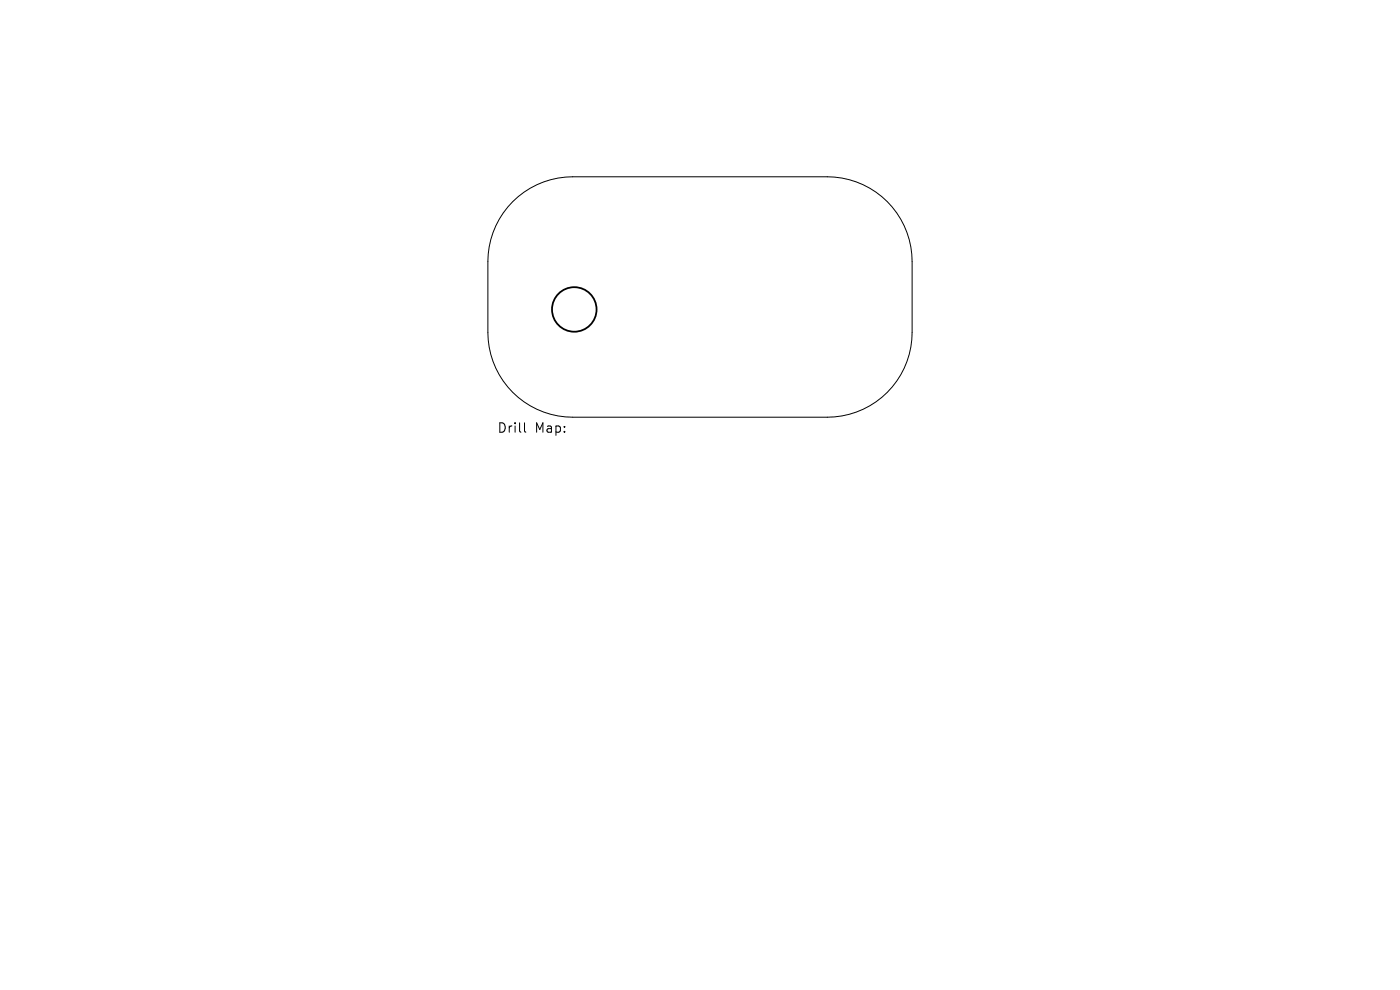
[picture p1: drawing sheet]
<svg xmlns="http://www.w3.org/2000/svg" width="297mm" height="210mm" viewBox="0 0 297 210" stroke-linecap="round" stroke-linejoin="round" font-family="sans-serif">
<defs><g id="words">
<g font-size="2.8">
<text x="105.4" y="92.1">Drill</text>
<text x="113.4" y="92.1">Map:</text>
</g>
</g></defs>
<path d="M108.8 42.8a18 18 0 0 1 12.7-5.3h54a18 18 0 0 1 18 18v15a18 18 0 0 1-18 18h-54a18 18 0 0 1-18-18v-15a18 18 0 0 1 5.3-12.7zM111.3 89.7v1.7l.3 .3" fill="none" stroke="#000" stroke-width=".21"/>
<circle cx="121.8" cy="65.6" r="4.7" fill="none" stroke="#000" stroke-width=".38"/>
<use href="#words"/>
</svg>
